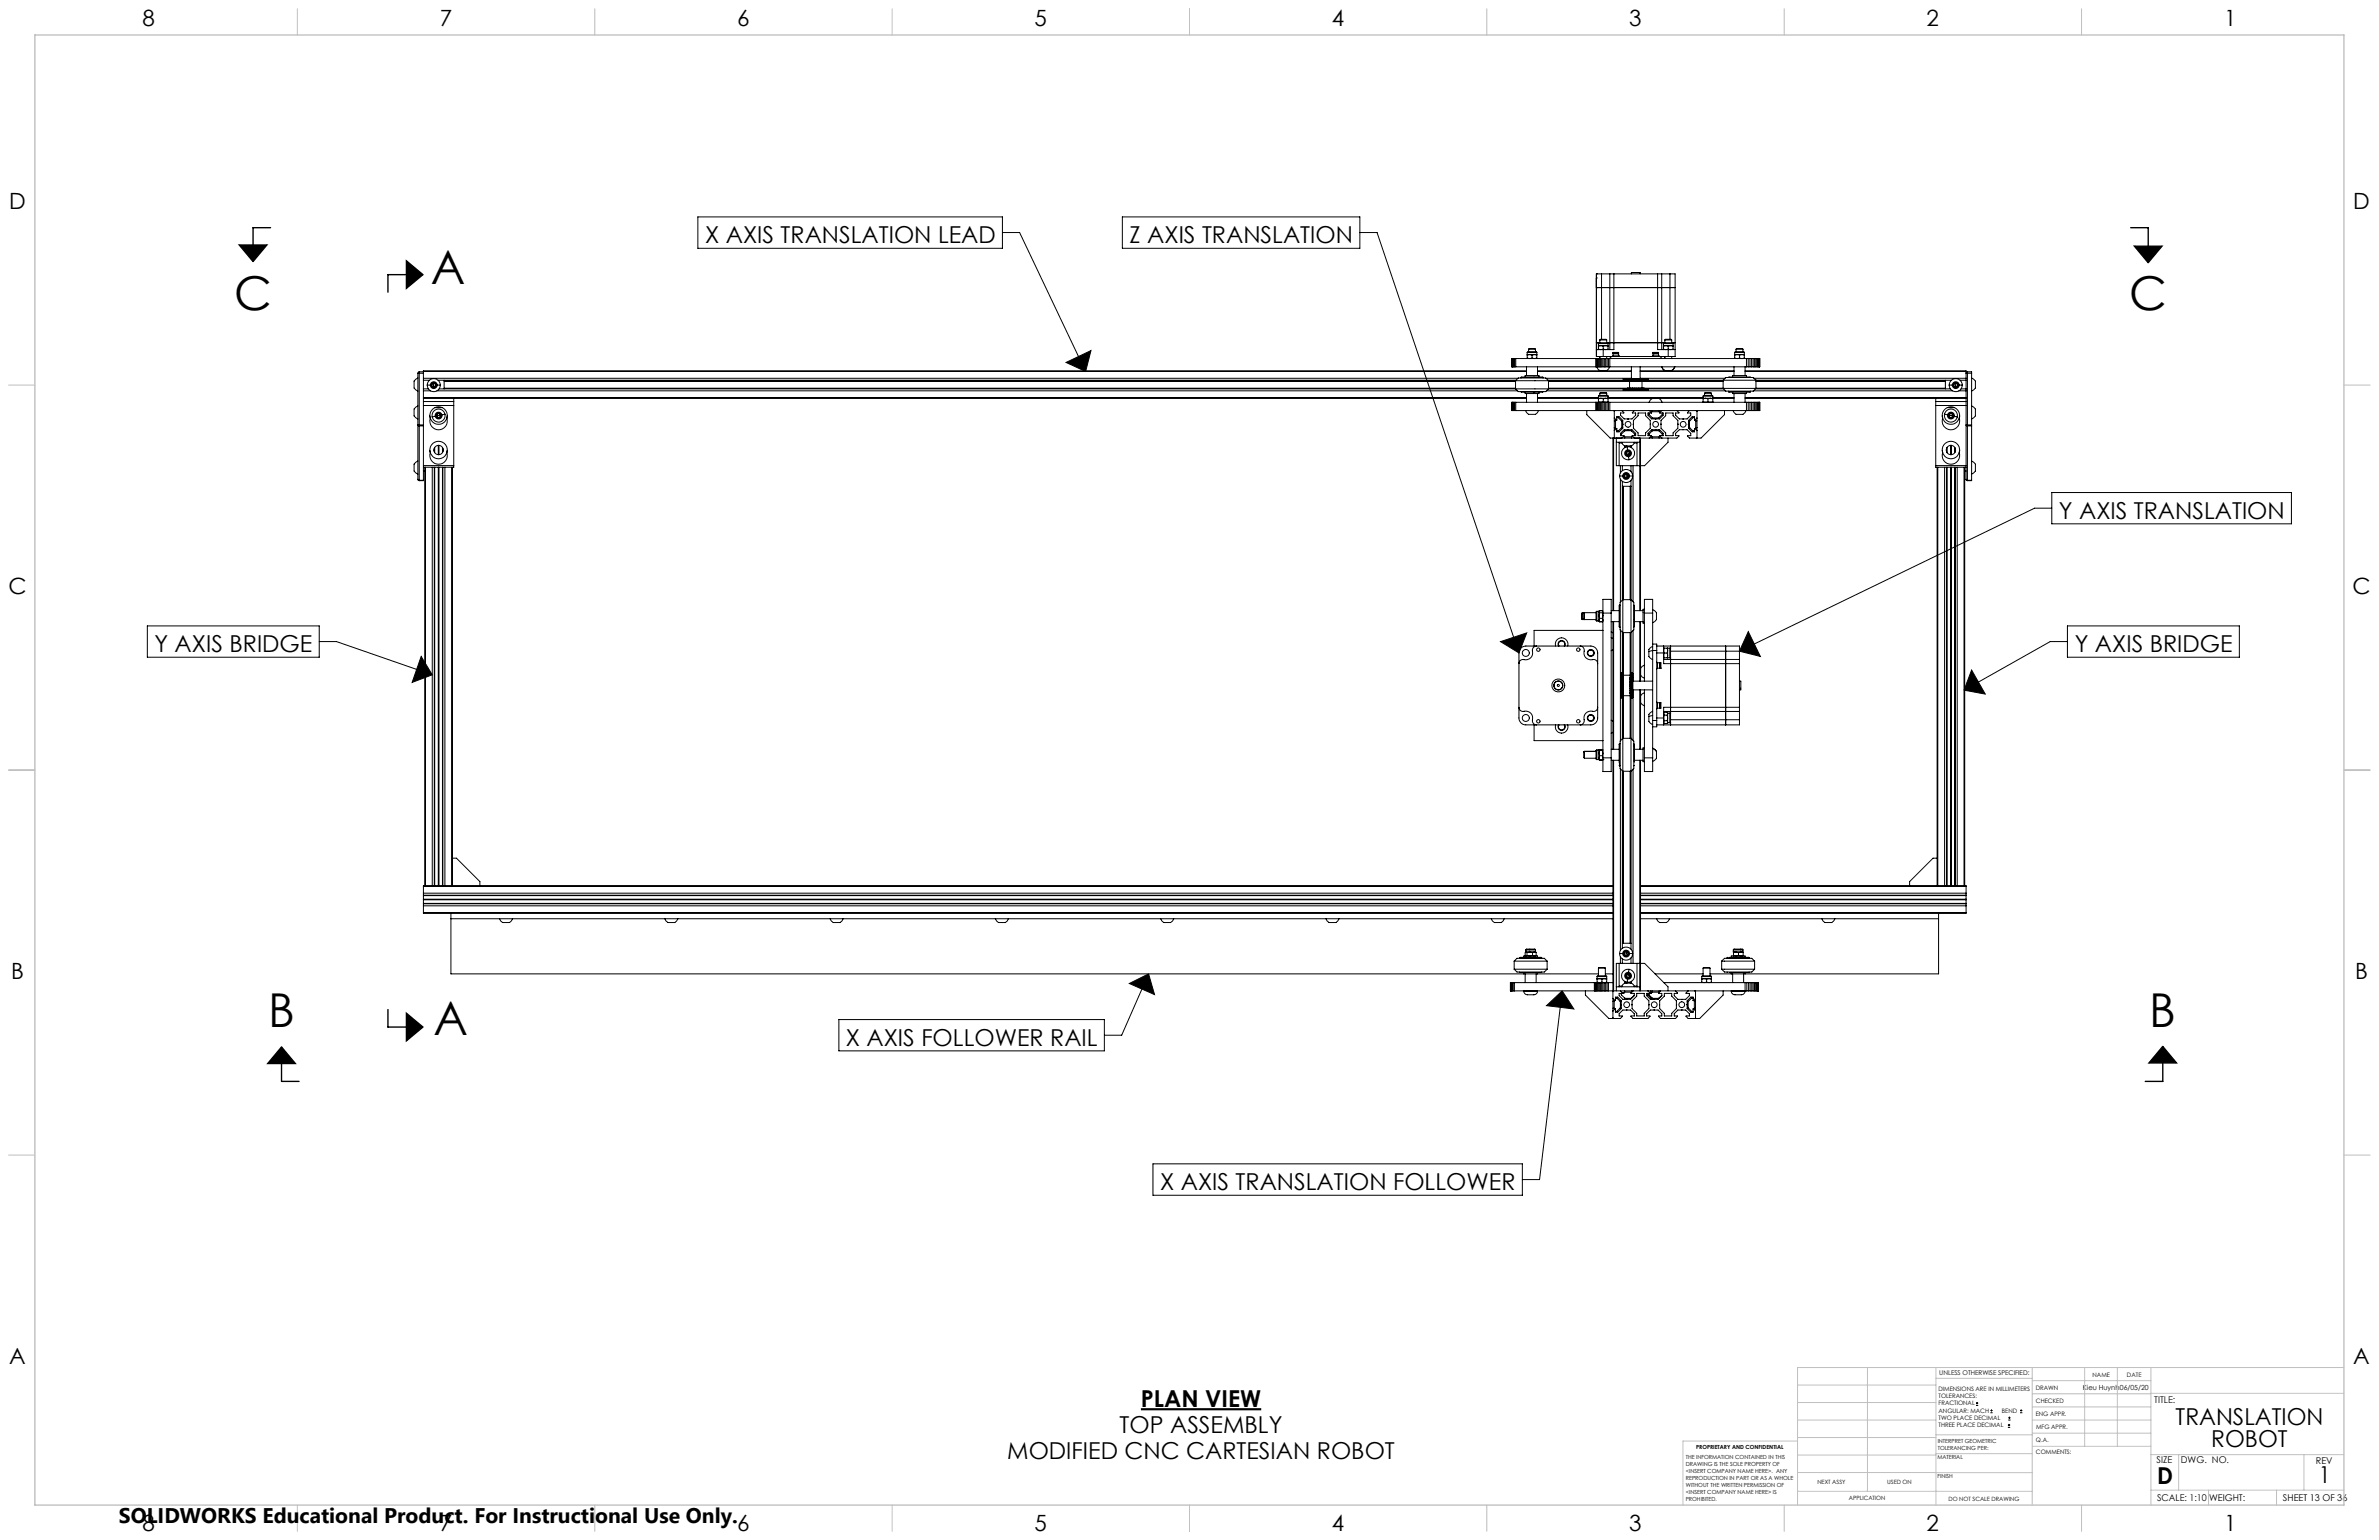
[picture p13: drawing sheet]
<svg xmlns="http://www.w3.org/2000/svg" width="864mm" height="559mm" viewBox="0 0 864 559" stroke-linecap="round" stroke-linejoin="round" font-family="sans-serif">
<defs><g id="words">
<g font-size="16.9">
<text x="156.4" y="102.9">A</text>
<text x="85" y="112.7">C</text>
<text x="773" y="112.7">C</text>
<text x="97.3" y="372.6">B</text>
<text x="157.4" y="375.7">A</text>
<text x="780.2" y="372.6">B</text>
</g>
<g font-size="8.5">
<text x="256" y="88.1">X AXIS TRANSLATION LEAD</text>
<text x="410.1" y="88.1">Z AXIS TRANSLATION</text>
<text x="747.4" y="188.2">Y AXIS TRANSLATION</text>
<text x="56" y="236.5">Y AXIS BRIDGE</text>
<text x="753.1" y="236.5">Y AXIS BRIDGE</text>
<text x="307.1" y="379.4">X AXIS FOLLOWER RAIL</text>
<text x="421.2" y="431.7">X AXIS TRANSLATION FOLLOWER</text>
<text x="414.2" y="510.4">PLAN VIEW</text>
<text x="406.4" y="519.9">TOP ASSEMBLY</text>
<text x="789.8" y="517.1">TRANSLATION</text>
<text x="802.7" y="525.2">ROBOT</text>
<text x="365.6" y="529.4">MODIFIED CNC CARTESIAN ROBOT</text>
<text x="783.1" y="538.4">D</text>
<text x="841.8" y="538.3">1</text>
</g>
<g font-size="8.1">
<text x="51.7" y="9.3">8</text>
<text x="159.7" y="9.3">7</text>
<text x="267.6" y="9.3">6</text>
<text x="375.5" y="9.3">5</text>
<text x="483.5" y="9.3">4</text>
<text x="591.4" y="9.3">3</text>
<text x="699.4" y="9.3">2</text>
<text x="807.3" y="9.3">1</text>
<text x="3.3" y="76">D</text>
<text x="854.2" y="76">D</text>
<text x="3" y="215.7">C</text>
<text x="853.9" y="215.7">C</text>
<text x="4" y="355.4">B</text>
<text x="854.9" y="355.4">B</text>
<text x="3.3" y="495.1">A</text>
<text x="854.2" y="495.1">A</text>
<text x="51.7" y="555.4">8</text>
<text x="159.7" y="555.4">7</text>
<text x="267.6" y="555.4">6</text>
<text x="375.5" y="555.4">5</text>
<text x="483.5" y="555.4">4</text>
<text x="591.4" y="555.4">3</text>
<text x="699.4" y="555.4">2</text>
<text x="807.3" y="555.4">1</text>
</g>
<text font-size="7.7" x="43.2" y="552.5">SOLIDWORKS Educational Product. For Instructional Use Only.</text>
<g font-size="3.4">
<text x="782" y="508.9">TITLE:</text>
<text x="782.9" y="531">SIZE</text>
<text x="791.7" y="531">DWG. NO.</text>
<text x="840.7" y="531.1">REV</text>
<text x="783" y="544.6">SCALE: 1:10</text>
<text x="801.9" y="544.7">WEIGHT:</text>
<text x="828.7" y="544.6">SHEET 13 OF 36</text>
</g>
<text font-size="2.5" x="756.1" y="504.2">Kieu Huynh06/05/20</text>
<text font-size="2.4" x="704" y="499.1">UNLESS OTHERWISE SPECIFIED:</text>
<g font-size="2.2">
<text x="759.6" y="499.5">NAME</text>
<text x="772.1" y="499.6">DATE</text>
<text x="703.7" y="504.7">DIMENSIONS ARE IN MILLIMETERS</text>
<text x="703.7" y="507.3">TOLERANCES:</text>
<text x="703.7" y="510">FRACTIONAL</text>
<text x="739" y="504.3">DRAWN</text>
<text x="739.1" y="509.2">CHECKED</text>
<text x="703.7" y="512.6">ANGULAR: MACH</text>
<text x="703.7" y="515.3">TWO PLACE DECIMAL</text>
<text x="726.7" y="512.6">BEND</text>
<text x="739" y="513.9">ENG APPR.</text>
<text x="703.7" y="517.9">THREE PLACE DECIMAL</text>
<text x="739.1" y="518.6">MFG APPR.</text>
<text x="739.1" y="523.3">Q.A.</text>
<text x="739.1" y="527.5">COMMENTS:</text>
</g>
<g font-size="2.1">
<text x="659.7" y="538.6">NEXT ASSY</text>
<text x="685.1" y="538.6">USED ON</text>
<text x="671.1" y="544.4">APPLICATION</text>
<text x="707.3" y="544.5">DO NOT SCALE DRAWING</text>
</g>
<g font-size="2">
<text x="615.7" y="525.8">PROPRIETARY AND CONFIDENTIAL</text>
<text x="703.4" y="523.5">INTERPRET GEOMETRIC</text>
<text x="703.4" y="526">TOLERANCING PER:</text>
<text x="612" y="529.4">THE INFORMATION CONTAINED IN THIS</text>
<text x="612" y="531.9">DRAWING IS THE SOLE PROPERTY OF</text>
<text x="703.3" y="529.6">MATERIAL</text>
<text x="612" y="534.5">&lt;INSERT COMPANY NAME HERE&gt;. ANY</text>
<text x="612" y="537">REPRODUCTION IN PART OR AS A WHOLE</text>
<text x="612" y="539.5">WITHOUT THE WRITTEN PERMISSION OF</text>
<text x="703.3" y="536.4">FINISH</text>
<text x="612" y="542">&lt;INSERT COMPANY NAME HERE&gt; IS</text>
<text x="612" y="544.6">PROHIBITED.</text>
</g>
</g></defs>
<path d="M414.2 511.3h43.6" fill="none" stroke="#000" stroke-width=".79" stroke-linecap="butt"/>
<g fill="none" stroke="#000" stroke-width=".36">
<path d="M253.3 78.7h110.6v11.4h-110.6zM407.4 78.7h86.2v11.4h-86.2zM363.9 84.4h6.2l24 50.4M493.6 84.4h6.3l51.5 152.5M579.5 99.4h1.9M579.5 99.4h.1M579.5 99.4v30M581.4 99.4h3M581.4 99.4v23.7M584.4 99.4h1.5M584.4 99.4v27.5M585.9 99.4v27.5h-3.9"/>
<path d="M585.9 99.4h15.8M592.2 99.4v-.5h3.2v.5M601.7 99.4h1.5M601.7 99.4v27.5h3.9M603.2 99.4h3M603.2 99.4v27.5M606.2 99.4h1.9v30h-2.5M606.2 99.4v23.7M579.5 104.4h28.6M579.5 100.9h.1M579.5 104.4h.1M151.7 135.4h.5"/>
<path d="M151.7 137.2a2.61 2.61 0 0 0-1.4 3.2l.6 1.1 .8 .4M151.7 135.4v38.5M152.2 134.9l-.5 .5M152.2 134.9v.5M152.2 135.4h1.5M152.2 134.9h1.5M152.2 135.4v18.8M153.7 134.8v9.5M153.7 137.3h397.4M153.7 138h2.2M153.7 134.8h400.4M155.1 139.7a2.38 2.38 0 0 1 2.4-2.3 2.38 2.38 0 0 1 2.3 2.3"/>
<path d="M155.1 139.7h1.1M155.1 139.7a2.38 2.38 0 0 0 2.4 2.4 2.38 2.38 0 0 0 2.3-2.4M156.2 139.7a1.25 1.25 0 0 1 1.3-1.2 1.25 1.25 0 0 1 1.2 1.2M156.2 139.7a1.25 1.25 0 0 0 1.3 1.3 1.25 1.25 0 0 0 1.2-1.3M156.6 139.7l.4 .8M157 139l-.4 .7M157 139h.9M157.4 139.1a.69 .69 0 0 1 .8 .7 .69 .69 0 0 1-.8 .6M157.4 139.1a.69 .69 0 0 0-.7 .7 .69 .69 0 0 0 .7 .6M157.4 139.1v1.3M157.9 139l.4 .7M158.3 139.7l-.4 .8"/>
<path d="M158.7 139.7h1.1M159 138h391.3M161.2 138v3.1M161.2 138.4h389M161.2 138.1h389M387 131.5l9-4.3-1.9 7.6zM548.8 130.1h90v3h-90zM548.9 130.1v3M549 130.1v3M549.2 130.1v3M549.5 130.1v3M549.8 130.1v3"/>
<path d="M550.2 138.1h11.9M550.2 138.1l1-.9h9.9l1 .9M550.2 138.1v3M550.2 130.1v3M552.1 137h8M552.1 137v.2M552.3 136.8l-.2 .2M552.4 136.8h7.5M553.6 136.8v-.5h5.1v.5M554.1 134.5h-400.4v.3M554.1 133.1v3.2M554.4 127.9l.3-.3h2.9l.3 .3"/>
<path d="M554.4 128.7h.9M554.4 127.9h3.5M554.4 127.9v2.2M554.4 130h1.8M554.9 126.7l.2-.2h2l.3 .2M554.9 126.7h2.5M554.9 126.7v.9M555.3 128.7h1.7M555.3 128.7l-.9 .1M555.3 128.7l.9 .1M556.2 130h1.7M556.2 128.8v1.2"/>
<path d="M557 128.7h.9M557 128.7l-.8 .1M557 128.7l.9 .1M557.4 126.7v.9M557.9 127.9v2.2M558.1 133.1v3.2M558.1 134.5h34.1M558.1 134.8h34.1M560 136.8l.1 .2M560.1 137v.2M561.2 137.3h31M561.9 138l28.9-.1v.5"/>
<path d="M562.1 138.1h28.7M562.1 138.1v3M562.1 138.4h29.4M579.3 130.1v3M579.5 124.4h1M579.5 124.4h.1M579.5 126.9h2.5M579.5 129.4h2.5M579.5 129.4h.1M579.5 126.9h.1M579.5 130.1v3M579.9 130.1v3"/>
<path d="M580.2 130.1v3M580.2 125.4h.9M580.2 124.7h3.5M580.2 124.7v2.2M580.2 126.7h1.8M580.5 124.4l-.3 .3M580.5 124.4h2.9M580.6 130.1v3M580.7 123.4l.3-.3h2l.2 .3M580.7 123.4h2.5M580.7 123.4v1M580.7 129.4v.7"/>
<path d="M581 130.1v3M581.1 125.4h1.8M581.1 125.4l-.9 .2M581.1 125.4l.9 .2M581.4 130.1v3M581.9 130.1v3M582 125.6v1.1M582 126.9v2.5M582 126.7h1.7M582 129.4h3.3M582.4 130.1v3M582.9 125.4h.8"/>
<path d="M582.9 125.4l-.9 .2M582.9 125.4l.8 .2M582.9 130.1v3M583.2 123.4v1M583.2 129.4v.7M583.4 130.1v3M583.4 124.4l.3 .3M583.4 124.4h20.7M583.7 124.7v2.2M583.9 130.1v3M584.3 129.4l.7 .7M584.4 130.1v3a2.65 2.65 0 0 1-3.3 1.4l-1.1-.6-.4-.8"/>
<path d="M585.3 129.4h2.5M585.5 128.1h.1M585.5 129.1l-.2 .3M585.5 129.1h2.1M585.5 129.1v-1.2h2.1v1.2M585.6 128.1h1.9M585.6 128.1l.2 .3h1.4l.3-.3M587.5 128.1h.1M587.6 129.1l.2 .3M587.6 129.1h.1M587.8 129.4h.1M587.8 129.4h12"/>
<path d="M589.3 137.5h9M589.3 137.9h9M589.3 137.5v.4M591 137.9v.5M591.1 137.9v.5M591.2 137.9v.5M591.4 137.9v.5M591.5 138.4h4.6M591.5 138.4v2.5M591.6 137.9v.5M591.7 137.9v.5M591.8 137.9v.5"/>
<path d="M591.9 137.9v.5M592.1 137.9v.5M592.2 133.1v4.3M592.3 137.9v.5M592.4 137.9v.5M592.6 137.9v.5M592.7 137.9v.5M592.8 137.9v.5M593 137.9v.5M593.2 137.9v.5M593.4 137.9v.5M593.5 137.9v.5"/>
<path d="M593.8 137.9v.5M594 137.9v.5M594.1 137.9v.5M594.3 137.9v.5M594.4 137.9v.5M594.5 137.9v.5M594.7 137.9v.5M594.9 137.9v.5M595 137.9v.5M595.1 137.9v.5M595.2 137.9v.5M595.4 133.1v4.3"/>
<path d="M595.4 134.5h34.1M595.4 137.3h30.8M595.4 134.8h34.1M595.4 137.9v.5M595.6 137.9v.5M595.7 137.9v.5M595.8 137.9v.5M595.9 137.9v.5M596.1 138.4v2.5M596.1 138.4h29.4M596.1 137.9v.5M596.3 137.9v.5"/>
<path d="M596.6 137.9v.5M596.7 137.9v.5M596.8 138.1h28.7M598.3 137.5v.4M599.8 129.4h2.5M600 129.1l-.2 .3M600 129.1h2.1M600 129.1v-1.2h2.1v1.2M600.7 128.1l-.7 .1 .7 .2M600.7 128.1h.5M600.7 128.1v.3M600.9 128.1l-.2 .3"/>
<path d="M601.2 128.1l.9 .1-.9 .2zM602.1 129.1h.1M602.1 129.1l.2 .3M602.3 129.4h.1M602.3 129.4h3.3M603.2 133.1a2.59 2.59 0 0 0 3.3 1.4h.3l.7-.6 .5-.8M603.3 129.4l-.7 .7M603.8 125.4h.9M603.8 124.7h3.5M603.8 124.7v2.2M603.8 126.7h1.8M604.1 124.4l-.3 .3"/>
<path d="M604.1 124.4h2.9M604.3 123.4l.3-.3h2l.2 .3M604.3 123.4h2.5M604.3 123.4v1M604.3 129.4v.7M604.7 125.4h1.8M604.7 125.4l-.9 .2M604.7 125.4l.9 .2M605.6 126.9h2.5M605.6 125.6v1.1M605.6 126.9v2.5M605.6 126.7h1.7"/>
<path d="M606.5 125.4h.8M606.5 125.4l-.9 .2M606.5 125.4l.8 .2M606.8 123.4v1M606.8 129.4v.7M607 124.4l.3 .3M607 124.4h1.1M607.3 124.7v2.2M625.5 138l1-1h9.9l1 1M625.5 138h11.9M625.5 138l-28.7-.1v.5M625.5 138v2.9"/>
<path d="M627.7 136.8l-.2 .2M627.7 136.8l7.8 .2M629 136.8v-.5h5v.5M629.5 133.1v3.2M629.7 127.9l.3-.3h2.9l.3 .3M629.7 128.7h.9M629.7 127.9h3.5M629.7 127.9v2.2M629.7 130h1.8M630.2 126.7l.2-.2h2.1l.2 .2M630.2 126.7h2.5M630.2 126.7v.9"/>
<path d="M630.6 128.7h1.8M630.6 128.7l-.9 .1M630.6 128.7l.9 .1M631.5 130h1.7M631.5 128.8v1.2M632.4 128.7h.8M632.4 128.7l-.9 .1M632.4 128.7l.8 .1M632.7 126.7v.9M633.2 127.9v2.2M633.5 134.5h80.2v.3M633.5 133.1v3.2"/>
<path d="M633.5 134.8h80.2M634 130.1v3M634.6 130.1v3M635.2 130.1v3M635.8 130.1v3M636.4 130.1v3M636.7 137.3h77M636.9 130.1v3M637.4 130.1v3M637.4 138v2.9M637.4 138.4h68.8M637.4 138h71"/>
<path d="M637.4 138.1h68.8M637.8 130.1v3M638.2 130.1v3M638.5 130.1v3M638.7 130.1v3M706.2 138v3.1M707.6 139.7a2.38 2.38 0 0 1 2.3-2.3 2.38 2.38 0 0 1 2.4 2.3M707.6 139.7h1.1M707.6 139.7a2.38 2.38 0 0 0 2.3 2.4 2.38 2.38 0 0 0 2.4-2.4M708.7 139.7a1.25 1.25 0 0 1 1.2-1.2 1.25 1.25 0 0 1 1.3 1.2M708.7 139.7a1.25 1.25 0 0 0 1.2 1.3 1.25 1.25 0 0 0 1.3-1.3M709.1 139.7l.4 .8"/>
<path d="M709.5 139l-.4 .7M709.5 139h.9M710 139.1a.69 .69 0 0 1 .7 .7 .69 .69 0 0 1-.7 .6M710 139.1a.69 .69 0 0 0-.7 .7 .69 .69 0 0 0 .7 .6M710 139.1v1.3M710.4 139l.4 .7M710.8 139.7l-.4 .8M711.2 139.7h1.1M711.6 138h2.1M713.7 134.8v9.5M714.2 134.9l-.5 .4 .5 .1M714.2 134.9v.5"/>
<path d="M714.2 134.9h1.5v.5M714.2 135.4h1.5M714.2 135.4v18.8M715.7 137.2a2.61 2.61 0 0 1 1.4 3.2l-.6 1.1-.8 .4M715.7 135.4v18.8M151.7 147.3a2.61 2.61 0 0 0-1.4 3.3l.6 1 .8 .4M152.2 154.2h-.5l.5 .4M152.2 154.2v.4M152.2 154.2h1.5M152.2 154.6h1.5M152.2 154.6v19.7M153.7 145.7v1.4"/>
<path d="M153.7 144.3v.2M153.7 144.5v1.2M153.7 147.1v21.8M153.7 145.7h11M153.7 147.1h11M153.7 141.8h2.6M153.7 141.1h1.8M153.7 144.5h400.4M153.7 144.3h400.4M156 150.9a3.2 3.2 0 0 0 3.2 3.1 3.2 3.2 0 0 0 3.1-3.1M157 140.5h.9M157.2 148.3a3.2 3.2 0 0 1 3.8-.1 3.2 3.2 0 0 1 1.2 3.6 3.2 3.2 0 0 1-3 4.2 3.2 3.2 0 0 1-3-4.2 3.2 3.2 0 0 1 1-3.5z"/>
<path d="M157.9 147.9h2.5M158 151.1l-1.1 .2M158.4 150.5l.2 .9M158.6 151.4l.8 .2M158.6 141.8h392.3M159 149.9l.8 .3M159 149.9l-.6 .6M159.4 141.1h390.8M159.8 150.2l.2 .9M159.9 150.6a.69 .69 0 0 0-.9-.5 .69 .69 0 0 0-.5 .9M159.9 150.6a.69 .69 0 0 1-.5 .9 .69 .69 0 0 1-.9-.5M159.9 150.6l-1.4 .4"/>
<path d="M160 151.1l-.6 .5M160.4 150.5a1.26 1.26 0 0 0-1.5-.9 1.26 1.26 0 0 0-.9 1.5M160.4 150.5a1.26 1.26 0 0 1-.9 1.5 1.26 1.26 0 0 1-1.5-.9M161.2 140.9h389M161.2 141h389M161.5 150.3l-1.1 .2M161.5 150.3a2.38 2.38 0 0 0-2.8-1.8 2.38 2.38 0 0 0-1.8 2.8M161.5 150.3a2.38 2.38 0 0 1-1.8 2.8 2.38 2.38 0 0 1-2.8-1.8M164.7 145.7v1.4M164.7 144.5v1.2M164.7 147.1v21.8M548.8 146h90v3h-90z"/>
<path d="M548.9 146v3M549 146v3M549.2 146v3M549.5 146v3M549.8 146v3M550.2 141.1h11.9M550.2 141.1l1 1h9.9l1-1M550.2 146v3M552.1 142.1l.2 .2M552.4 142.3h7.5M553.6 142.3v.5h5.1v-.5M553.8 149a2.65 2.65 0 0 0 3.2 1.4l1.1-.6 .4-.8"/>
<path d="M554.1 142.8v3.2M556.7 142.3h.3M558.1 144.5h23M558.1 142.8v3.2M558.1 144.3h22.1M560.1 142.1l-.1 .2M561.4 141.8h65M562.1 140.9h29.4M562.1 141.1h28.7M562.1 141h28.7M576 149v1.5l8.5 8.5h1M579.3 146v3"/>
<path d="M579.5 146v3M579.9 146v3M580.2 146v3M580.2 143.8l.2-.3h3.2l.1 .3M580.2 143.8h3.5M580.2 143.8v2.2M580.2 145.8h1.8M580.6 146v3M580.7 142.7l.3-.2h2l.2 .2M580.7 142.7h2.5M580.7 142.7v.8M581 146v3"/>
<path d="M581.1 144.5h1.8M581.1 144.5l-.9 .2M581.1 144.5l.9 .2M581.4 146v3M581.9 146v3M582 144.7v1.1M582 145.8l.9 .2M582.4 146v3M582.9 146v3M582.9 144.5h36.2M582.9 144.5l-.9 .2M582.9 144.5l.8 .2"/>
<path d="M583.2 142.7v.8M583.4 146v3M583.7 143.8v2.2M583.7 145.8l-.8 .2M583.7 144.3h34.5M583.9 146v3M584.4 146v3M585.5 159h.3M585.5 159v62.6M585.8 159v62.6M586 158.7l.2 .3M586 152.7h.5"/>
<path d="M586 155.2h.5M586 149v10M586 151.7l.9 .7M586 155.1h.5M586.2 149l-.2 .2M586.7 159v10h8.5M586.9 152.4l-.4 .1v2.9l.4 .1M586.9 151.6l.5-.1 1.3 1.3M586.9 152.4v-1.2h.8l1.4 1.3 .1 1.5-.1 1.4-1.4 1.3h-.8v-1.2M586.9 155.5l-.9 .7M588.6 152.7h.5M588.6 155.2h.5"/>
<path d="M588.6 158.1v-.5l1.2-1.3h2.4l1.2 1.3v.5M588.7 152.8h.1M588.7 155.1h.4M588.7 155.1l-1.3 1.3-.5-.1M588.7 149l.8 .9h-1.2v.8l1.3 1.3 1.4 .1 1.4-.1 1.4-1.3v-.8h-1.2l.7-.9M588.7 152.9v2.2M589.3 141.2h5.9M589.3 141.6h9M589.3 141.2v.4M589.5 158.1v.4h3l.1-.4M589.5 158.1h-1.2v-.9l1.3-1.3 1.4-.1 1.4 .1 1.4 1.3v.9h-1.2M589.5 158.1l-.8 .9"/>
<path d="M589.8 155.9v.5M589.8 158.5v.5M590.8 140.9v.3M591 140.9v.3M591.1 140.9v.3M591.2 140.9v.3M591.4 140.9v.3M591.5 140.9h4.6M591.6 140.9v.3M591.7 140.9v.3M591.8 140.9v.3M591.9 140.9v.3"/>
<path d="M592.1 140.9v.3M592.2 155.9v.5M592.2 158.5v.5M592.3 140.9v.3M592.4 140.9v.3M592.6 158.1l-.1 .1M592.6 140.9v.3M592.6 158.3l.7 .7M592.7 140.9v.3M592.8 140.9v.3M593 140.9v.3M593.2 140.9v.3"/>
<path d="M593.4 140.9v.3M593.5 140.9v.3M593.8 140.9v.3M594 140.9v.3M594.1 140.9v.3M594.3 140.9v.3M594.4 140.9v.3M594.5 140.9v.3M594.6 149.9h2.8v.9l1.7 1.7v2.9l-1.7 1.7v1h-2.8v-1l-1.7-1.7v-2.9l1.7-1.7zM594.7 140.9v.3M594.9 140.9v.3M595 140.9v.3"/>
<path d="M595.1 140.9v.3M595.2 141.2h3.1M595.2 140.9v.3M595.2 159v62.6M595.4 140.9v.3M595.5 159v62.6M595.6 140.9v.3M595.7 140.9v.3M595.8 140.9v.3M595.9 140.9v.3M596.1 140.9h29.4M596.1 140.9v.3"/>
<path d="M596.3 140.9v.3M596.6 140.9v.3M596.7 140.9v.3M596.8 140.9v.3M596.8 141.1h28.9M596.8 141h28.7M598.2 141.2h-8.9M598.2 141.2h.1M598.3 141.2v.4M598.6 146a2.59 2.59 0 0 1 3.3-1.4h.4l.6 .6 .5 .8M598.7 158.1l-.1-.5 1.2-1.3h2.4l1.3 1.3-.1 .5M598.7 149.9l-.1 .5 1.2 1.3h2.4l1.3-1.3-.1-.5"/>
<path d="M598.7 149l.7 .9M599.4 158.1l.1 .4h3l.1-.4M599.4 149.9l.2-.5h2.8l.2 .5M599.4 149.9h-1.2v.8l1.4 1.3 1.4 .1 1.4-.1 1.3-1.3v-.8h-1.1M599.4 158.1h-1.2v-.9l1.4-1.3 1.4-.1 1.4 .1 1.3 1.3v.9h-1.1M599.4 158.1l-.7 .9M599.8 149v.4M599.8 155.9v.5M599.8 158.5v.5M602.3 149v.4M602.3 155.9v.5M602.3 158.5v.5"/>
<path d="M602.6 158.1l.7 .9M603.3 149l-.7 .9M604.7 149.9h2.6v.9l1.8 1.7v2.9l-1.8 1.7v1h-2.6v-1l-1.7-1.7v-2.9l1.7-1.7zM605.5 159v1.5l-8.5 8.5h-1.5M608.7 149l.8 .9h-1.2v.8l1.3 1.3 1.4 .1 1.4-.1 1.4-1.3v-.8h-1.2l.7-.9M613 152.7h.4M613 155.2h.4M613 155.1h.3M613.3 155.1l1.3 1.3 .5-.1M613.3 152.8h.1M613.3 152.9v2.2M615.1 151.6l-.5-.1-1.3 1.3"/>
<path d="M615.1 152.4l.5 .1v2.9l-.5 .1M615.1 152.4v-1.2h-.8l-1.3 1.3-.2 1.5 .2 1.4 1.3 1.3h.8v-1.2M615.1 155.5l.9 .7M615.6 152.7h.4M615.6 155.2h.4M615.6 155.1h.4M615.8 149l.2 .2M616 158.7l-.2 .3h-2.5l-.7-.9h1.2v-.9l-1.4-1.3-1.4-.1-1.4 .1-1.3 1.3v.9h1.2l-.8 .9h-22.9M616 149v10h1.5l8.5-8.5v-1.5M616 151.7l-.9 .7M618.2 143.8l.3-.3h3.1l.2 .3M618.2 143.8h3.6"/>
<path d="M618.2 143.8v2.2M618.2 145.8h1.8M618.8 142.7l.2-.2h2l.2 .2M618.8 142.7h2.4M618.8 142.7v.8M619.1 144.5h1.8M619.1 144.5l-.9 .2M619.1 144.5l.9 .2M620 145.8h1.8M620 144.7v1.1M620.9 144.5h8.6M620.9 144.5l-.9 .2"/>
<path d="M620.9 144.5l.9 .2M621.2 142.7v.8M621.8 143.8v2.2M621.8 144.3h7.7M625.5 140.9h11.9M625.5 140.9l1 1h9.9l1-1M627.5 142.1h8M627.5 141.9v.2M629 142.3v.5h5v-.5M629.1 149a2.59 2.59 0 0 0 3.3 1.4l1-.6 .4-.8M629.5 142.8v3.2M633.5 142.8v3.2"/>
<path d="M633.5 144.5h80.2M633.5 144.3h80.2M634 146v3M634.6 146v3M635.2 146v3M635.5 141.9v.2M635.8 146v3M636.4 146v3M636.5 141.8h72.3M636.9 146v3M637.3 141.1h70.7M637.4 146v3"/>
<path d="M637.4 141h68.8M637.4 140.9h68.8M637.8 146v3M638.2 146v3M638.5 146v3M638.7 146v3M702.7 145.7v1.4M702.7 145.7h11M702.7 144.5v1.2M702.7 147.1v21.8M702.7 147.1h11M705.1 150.9a3.2 3.2 0 0 0 3.1 3.1 3.2 3.2 0 0 0 3.2-3.1"/>
<path d="M705.9 150.3l1.1 .2M705.9 150.3a2.38 2.38 0 0 1 2.8-1.8 2.38 2.38 0 0 1 1.8 2.8M705.9 150.3a2.38 2.38 0 0 0 1.8 2.8 2.38 2.38 0 0 0 2.8-1.8M706.2 148.3a3.2 3.2 0 0 1 3.8-.1 3.2 3.2 0 0 1 1.2 3.6 3.2 3.2 0 0 1-3 4.2 3.2 3.2 0 0 1-3-4.2 3.2 3.2 0 0 1 1-3.5zM707 150.5a1.26 1.26 0 0 1 1.5-.9 1.26 1.26 0 0 1 .9 1.5M707 150.5a1.26 1.26 0 0 0 .9 1.5 1.26 1.26 0 0 0 1.5-.9M707 147.9h2.5M707.4 151.1l.6 .5M707.5 150.6a.71 .71 0 0 1 .9-.5 .71 .71 0 0 1 .5 .9M707.5 150.6a.71 .71 0 0 0 .6 .9 .71 .71 0 0 0 .8-.5M707.5 150.6l1.4 .4M707.6 150.2l-.2 .9"/>
<path d="M708.4 149.9l.6 .6M708.4 149.9l-.8 .3M708.8 151.4l-.8 .2M709 150.5l-.2 .9M709.4 151.1l1.1 .2M709.5 140.5h.9M711.1 141.8h2.6M711.9 141.1h1.8M713.7 145.7v1.4M713.7 144.3v.2M713.7 144.5v1.2M713.7 147.1v21.8"/>
<path d="M714.2 154.2h-.5l.5 .4M714.2 154.2v.4M714.2 154.6v19.7M714.2 154.2h1.5M714.2 154.6h1.5M715.7 154.2v.4M715.7 147.3a2.61 2.61 0 0 1 1.4 3.3l-.6 1-.8 .4M715.7 154.6v19.7M151.7 173.9l.5 .4M151.7 173.9l.5 .5M151.7 167.3a2.61 2.61 0 0 0-1.4 3.3l.6 1 .8 .4M152.2 174.3v.1"/>
<path d="M152.2 174.3h1.5M153.7 174.3l-1.5 .1M153.7 168.9v.6M153.7 169.5v4.8M153.7 168.9h11M153.7 170.9h.5M154.2 169.5v151.9M154.4 169.5v151.9M156 163.4a3.2 3.2 0 0 0 3.2 3.1 3.2 3.2 0 0 0 3.1-3.1M156.9 169.5v151.9M157.2 160.8a3.2 3.2 0 0 1 3.8-.1 3.2 3.2 0 0 1 1.2 3.6 3.2 3.2 0 0 1-3 4.2 3.2 3.2 0 0 1-3-4.2 3.2 3.2 0 0 1 1-3.5zM157.7 162.6v1.4"/>
<path d="M157.7 169.5v151.9M157.8 162.3v1.9M157.8 169.5v151.9M159.1 161.6v3.4M159.1 169.5v151.9M159.2 161.6v3.4M159.2 169.5v151.9M159.3 161.6v3.4M159.3 169.5v151.9M160.6 162.3v1.9M160.6 169.5v151.9M160.8 162.6v1.4"/>
<path d="M160.8 169.5v151.9M161.5 169.5v151.9M164 169.5v151.9M164.2 169.5v151.9M164.7 168.9v.6h-11M586.7 160.5h8.5M587.8 160.5v8.5M587.8 160.7h1M587.9 172.7h1.1M587.9 172.7a2.36 2.36 0 0 1 2.4-2.4 2.36 2.36 0 0 1 2.4 2.4M587.9 172.7a2.36 2.36 0 0 0 2.4 2.4 2.36 2.36 0 0 0 2.4-2.4M588.2 169v2.6"/>
<path d="M588.2 173.8v44.7M588.6 160.5a2.59 2.59 0 0 0 3.3 1.4l1-.6 .5-.8M588.9 169v1.8M588.9 174.7v43.1M588.9 176.5h3.2M589 172.7a1.25 1.25 0 0 0 1.3 1.3 1.25 1.25 0 0 0 1.2-1.3M589 172.7a1.25 1.25 0 0 1 1.3-1.3 1.25 1.25 0 0 1 1.2 1.3M589.1 176.5v41.1M589.2 176.5v41.1M589.4 172.7l.5 .8M589.9 172h.8M589.9 172l-.5 .7"/>
<path d="M589.9 173.5h.8M590.1 162h1.9M590.2 164.6l.5 .7M590.2 161.9l-.5 .6M590.3 172a.71 .71 0 0 0-.7 .7 .71 .71 0 0 0 .7 .7M590.3 172a.71 .71 0 0 1 .7 .7 .71 .71 0 0 1-.7 .7M590.3 172v1.4M590.4 161.9v.1M590.5 163.8l-.3 .8M590.5 161.9v.1M590.6 161.9v.1M590.7 162.1l.1 1.1"/>
<path d="M590.7 162.1a2.38 2.38 0 0 0-2 2.7 2.38 2.38 0 0 0 2.6 2M590.7 162.1a2.38 2.38 0 0 1 2.7 2 2.38 2.38 0 0 1-2.1 2.7M590.7 172l.4 .7M590.8 163.2a1.25 1.25 0 0 0-1 1.4 1.25 1.25 0 0 0 1.4 1.1M590.8 163.2a1.25 1.25 0 0 1 1.4 1.1 1.25 1.25 0 0 1-1 1.4M590.9 163.8a.71 .71 0 0 0-.6 .8 .71 .71 0 0 0 .8 .6M590.9 163.8a.71 .71 0 0 1 .8 .6 .71 .71 0 0 1-.6 .8M590.9 163.8l.2 1.4M591.1 172.7l-.4 .8M591.2 165.7l.1 1.1M591.3 163.7l.6 .7M591.3 163.7l-.8 .1"/>
<path d="M591.5 165.1l-.8 .2M591.5 172.7h1.2M591.7 176.5v41.1M591.8 161.9l.5 .6M591.9 164.4l-.4 .7M591.9 162h.1M591.9 176.5v41.1M592.1 169v2.1M592.1 174.3v43.3M592.8 169v49.3M593.2 160.7h1.1M594.3 160.5v8.5"/>
<path d="M702.7 168.9v.6h11M702.7 168.9h11M703.2 169.5v151.9M703.4 169.5v151.9M705.1 163.4a3.2 3.2 0 0 0 3.1 3.1 3.2 3.2 0 0 0 3.2-3.1M705.9 169.5v151.9M706.2 160.8a3.2 3.2 0 0 1 3.8-.1 3.2 3.2 0 0 1 1.2 3.6 3.2 3.2 0 0 1-3 4.2 3.2 3.2 0 0 1-3-4.2 3.2 3.2 0 0 1 1-3.5zM706.6 162.6v1.4M706.6 169.5v151.9M706.8 162.3v1.9M706.8 169.5v151.9M708.1 161.6v3.4"/>
<path d="M708.1 169.5v151.9M708.2 161.6v3.4M708.2 169.5v151.9M708.3 161.6v3.4M708.3 169.5v151.9M709.6 162.3v1.9M709.6 169.5v151.9M709.8 162.6v1.4M709.8 169.5v151.9M710.5 169.5v151.9M713 169.5v151.9M713.2 170.9h.5"/>
<path d="M713.2 169.5v151.9M713.7 173.9l.5 .4M713.7 173.9l.5 .5M713.7 168.9v.6M713.7 169.5v4.4M714.2 174.3v.1M714.2 174.3h1.5M715.7 174.3l-1.5 .1M715.7 167.3a2.61 2.61 0 0 1 1.4 3.3l-.6 1-.8 .4M744.8 178.7h87v11.4h-87zM744.8 184.4h-6.2l-107.2 51.9M587.8 219.9v7.4"/>
<path d="M587.9 219.6l-.1 .2M587.9 219.6v8M587.9 219.6h.2M589.1 217.6v12M589.1 217.6l-1 1v9.9l1 1.1M589.1 217.6h3M592.1 217.6l1 1v9.9l-1 1.1M592.1 217.6v12M593.1 219.6l.2 7.7M53.5 227.1h62.4v11.4h-62.4zM115.9 232.8h6.2l34.8 12.1M152.9 238.2l4 6.7-7.3 2.7z"/>
<path d="M544.7 232.8l9.5-3.1-2.8 7.2zM552.1 235.2l1.8-.8h23.6a2.47 2.47 0 0 1 2.5 2.5v23.6a2.47 2.47 0 0 1-2.5 2.5h-23.6a2.47 2.47 0 0 1-2.5-2.5v-23.6l.2-.9zM557.7 234.4a1.73 1.73 0 0 0-1.3 2.6 2.75 2.75 0 0 1-3.8 2.3l-.9 .6-.3 .9M564.7 234.4a2.3 2.3 0 0 1 2.2-3 2.3 2.3 0 0 1 2.2 3M565.8 234.4a1.29 1.29 0 0 1 1.1-2 1.29 1.29 0 0 1 1.1 2M566 234.4a1.15 1.15 0 0 1 .1-1.5 1.15 1.15 0 0 1 1.6 0 1.15 1.15 0 0 1 .1 1.5M573.6 234.4a1.73 1.73 0 0 1 1.4 2.6 2.75 2.75 0 0 0 3.8 2.3l.8 .6 .4 .9M574.1 222.8v1.8l.3 .2M574.4 222.6v2.2M574.4 222.3v.3M574.4 222.3l-.3 .5M574.4 224.8h5"/>
<path d="M574.4 222.3h5M574.4 222.6l-.3 .2M574.4 222.6h.6M574.9 222.6l.3-.3v2.5l-.3-.2zM579.7 221.8l-.3 .3v2.9l.3 .3M579.7 221.8v3.5M579.7 221.8h.7M579.7 225.3h.7M580.4 221.8v.2M580.4 222v1.4M580.4 223.4v1.6M580.4 225v.3"/>
<path d="M580.4 225.3l.2 .3M580.4 223.4l.2 1M580.4 222l.2 .4M580.4 225l.2 .6M580.5 221.7l-.1 .1M580.5 221.7l-.1 .3M580.6 222.4h1.1v2M580.6 221.6h1.1M580.6 225.6h1.1M580.6 224.4h1.1M580.6 222.4l-.2 1M580.6 224.4l-.2 .6"/>
<path d="M581.7 224.4v1.2M581.8 225.5l-.1 .1M581.8 221.7l.1 .1M581.9 222.5v-5h3v5M581.9 222.5v52.5M581.9 225.3l-.1 .2M581.9 222.5h3M581.9 228.7h-25v5.7M584.9 221.6h2.9M584.9 225.6h2.9M584.9 222.5v52.5M584.9 229.3l.6 .3"/>
<path d="M584.9 231.4l.6 .3M585.5 225.6v46.3M585.5 235.8l-.6 .3M585.8 225.6v46.3M587.8 227.4l.1 .2M587.9 227.6h.2M588.2 228.6v40.2M588.9 229.4v14.9M589.1 229.6h3M589.1 229.5v16.2M589.2 229.6v15.4M591.7 229.6v15.4"/>
<path d="M591.9 229.6v16.1M592.1 229.6v16.1M592.8 228.8v18.4M593.3 227.4l-.2 .2M593.3 221.6h3.1M593.3 225.6h3.1M595.2 225.6v21.6M595.5 225.6v21.6M596.9 222.5v-5h3v5M596.9 221.1h-.5v5h.5M596.9 222.5h3M596.9 222.5v24.7"/>
<path d="M598.6 236.5a2.02 2.02 0 0 0 .6 2.4l.7 .4M599.9 234.6l-.6 .3a1.37 1.37 0 0 0-.7 1.6M599.9 233.7v2.3M599.9 233.7h1.5v2.3M599.9 221.2a2.65 2.65 0 0 1 1.4 3.3l-.6 1-.8 .5M599.9 236l-1.3 .5M599.9 222.5v11.2M599.9 236v25.4M599.9 236h1.5M601.4 234.4h30v1.9M601.4 236v25.4M601.4 236.9h2.5"/>
<path d="M603.9 234.4v2.5M603.9 238.7h2.2M603.9 235.2h2.2M603.9 239.3h27.5M603.9 236.9v3.9h27.5M604.1 237v1.7M604.1 235.2v1.8M604.1 237h1.1M605.2 237l.2 .8M605.2 235.2l.2 .9M605.4 236.1v1.7M605.4 237.8v.9"/>
<path d="M605.4 235.2v.9M605.4 237.8l-.2 .9M605.4 236.1l-.2 .9M606.1 235.2l.3 .3M606.1 235.2v3.5M606.4 238.4l-.3 .3M606.4 235.5v2.9M606.4 238.4v20.7M606.4 234.4v1.1M606.4 236.3h25M626.4 234.4v28.6M631.4 239.3v1.5"/>
<path d="M631.4 236.3v3M634.6 229.2l4.4 9-7.6-1.9zM750.5 227.1h62.4v11.4h-62.4zM750.5 232.8h-6.2l-31.3 17.6M551.4 256.6a1.66 1.66 0 0 0 2.5 1.4 2.76 2.76 0 0 1 2.4 3.8l.5 .9 .9 .3M580 256.6a1.66 1.66 0 0 1-2.5 1.4 2.76 2.76 0 0 0-2.4 3.8l-.5 .9-1 .3M588.5 244.2v9M588.5 244.2h.4M588.5 253.2h.4M588.9 244.2v9M588.9 244.2l.1 1.7M588.9 253.2v14.9"/>
<path d="M589 245.9l-.1 7.3M589 249.8h.2M589 247.4h.2M589 251.2h.2M589 246.1h.2M589 251.6h.2M589 245.7h.2M589 251.7h.2M589 250.3h.2M589 248.8h.2M589 248.4h.2M589 249.3h.2"/>
<path d="M589 247.8h.2M589 250.6h.2M589 247h.2M589 246.6h.2M589 251h.2M589 246.3h.2M589 251.5h.2M589 245.9h.2M589 248.6h.2M589 249.6h.2M589 248.9h.2M589 247.6h.2"/>
<path d="M589 248.3h.2M589 249.2h.2M589 248h.2M589 249.1h.2M589 248.2h.2M589 248.1h.2M589 250.5h.2M589 250h.2M589 249.9h.2M589 246.7h.2M589 247.2h.2M589 247.3h.2"/>
<path d="M589 250.8h.2M589 246.5h.2M589.1 251.8v16.1M589.2 245v7.4M589.2 252.4v15.5M589.2 245h2.5M589.2 252.4h2.5M591.7 245v7.4M591.7 249.8h.5M591.7 247.4h.5M591.7 251.2h.5M591.7 246.1h.5"/>
<path d="M591.7 251.6h.5M591.7 245.7h.5M591.7 251.7h.5M591.7 250.3h.5M591.7 252.4v15.5M591.7 248.8h.5M591.7 248.4h.5M591.7 249.3h.5M591.7 247.8h.5M591.7 250.6h.5M591.7 247h.5M591.7 246.6h.5"/>
<path d="M591.7 251h.5M591.7 246.3h.5M591.7 251.5h.5M591.7 245.9h.5M591.7 248.6h.5M591.7 249.6h.5M591.7 248.9h.5M591.7 247.6h.5M591.7 248.3h.5M591.7 249.2h.5M591.7 248h.5M591.7 249.1h.5"/>
<path d="M591.7 248.2h.5M591.7 248.1h.5M591.7 250.5h.5M591.7 250h.5M591.7 249.9h.5M591.7 246.7h.5M591.7 247.2h.5M591.7 247.3h.5M591.7 250.8h.5M591.7 246.5h.5M591.9 251.8v16.1M592.1 251.8v16.1"/>
<path d="M592.2 253.2h.1M592.3 244.2v9M592.3 244.2l-.1 9M592.3 244.2h.4M592.3 253.2h.4M592.7 244.2v1.7M592.7 244.2v1.6M592.7 245.8v7.4M592.7 245.9v7.3M592.7 253.2h.1M592.7 247.2h7.2M592.7 250.3h7.2"/>
<path d="M592.8 250.3v18.3M595.2 250.3v21.6M595.5 250.3v21.6M596.9 251.4a2.59 2.59 0 0 0-1.3 3.2v.4l.5 .7 .8 .4M596.9 241.4a2.59 2.59 0 0 0-1.3 3.2l.5 1.1 .8 .4M596.9 250.3v24.7M599.9 258.1l-.6 .3a1.37 1.37 0 0 0-.7 1.6M599.9 259.6l-1.3 .4M601.4 240.2l.3 .3M601.4 254.7l.3 .3M601.7 257l-.3 .2M601.7 242.5l-.3 .2"/>
<path d="M601.7 240.5v2M601.7 255v2M601.7 240.5h1.2v2h-1.2M601.7 255h1.2v2h-1.2M602.4 256.1h.3v.9l-.3-.2zM602.4 255.6l.3 .3M602.7 255.6l-.1-.6-.2 .6M602.7 255.6v.5M602.7 255.6h-.3M602.7 240.5v2M602.7 240.5h.1M602.7 242.5h.1"/>
<path d="M602.7 240.5l-.3 .2v1.6l.3 .2M603.9 258.2h27.5M604.1 258.5l-.2 .3M604.1 258.5v1M604.1 258.5h1.1M604.1 259.5h1.1M604.1 259.5l-.2 1M605.2 258.5l.2 .3M605.2 258.5l.2 .5M605.2 259.5l.2 1M605.4 259v1.5M605.4 258.8v.2"/>
<path d="M605.4 258.8h.7M605.4 259l-.2 .5M606.1 258.8l.3 .3M606.1 258.8v3.5M606.4 259.1v2.9M631.4 247.2h.5v3.1h-.5M631.4 256.6v1.6M631.4 258.2v3M631.4 240.8v15.8M631.4 256.6h-27.5v3.9M715.7 243.1l5 8.7-7.7-1.4zM556.9 263v5.7h25"/>
<path d="M564.7 263a2.3 2.3 0 0 0 2.2 3 2.3 2.3 0 0 0 2.2-3M565.8 263a1.3 1.3 0 0 0 1.1 2 1.3 1.3 0 0 0 1.1-2M566 263a1.15 1.15 0 0 0 .1 1.6 1.15 1.15 0 0 0 1.6 0 1.15 1.15 0 0 0 .1-1.6M574.9 272.9v2l.3 .2M574.9 272.9h.1M575.2 272.7v2.4M575.2 275.1h4.2M575.2 272.6h4.2M575.2 272.6l-.3 .3M575.2 272.6v.1M579.4 272.5v2.8l.3 .3M579.4 272.4v.1"/>
<path d="M579.7 272.1l-.3 .3M579.7 272.1v3.5M579.7 272.1h.7M579.7 275.6h.7M580.4 273.3v1.7M580.4 272.2v1.1M580.4 275v.6M580.4 272.1v.1M580.4 273.3l.2 .9M580.4 275l.2 .8M580.4 272.2l.2 .1M580.4 275.6l.2 .2"/>
<path d="M580.5 272.1h-.1M580.6 274.2h1.1M580.6 272.3l-.2 1M580.6 272.3h1.1M580.6 274.2l-.2 .8M581.7 272.3v1.9M581.7 274.2l.2 .8M581.8 275.7l-1.2 .1M581.8 272.1l-1.4 .1M581.9 275.7h.1M581.9 275v5h3v-5M581.9 275.6v.1"/>
<path d="M581.9 275h3M581.9 272.2l-.2 .1M584.9 271.9h2.9M584.9 275.9h2.9M584.9 261.3l.6 .4M585.5 275.9v93.7h-1.5l-8.5-8.5v-1.5M585.5 265.7l-.6 .4M585.8 275.9v83.7M587.8 277.7l.1 .2M587.9 276.9v.5M587.9 269.9l-.1 6.9M587.9 269.9v7"/>
<path d="M587.9 276.9v1M587.9 277.9h.2M587.9 269.9h.2M588.2 278.9v66M588.9 279.7v64.4M589.1 267.9v12M589.1 267.9l-1 1v9.9l1 1.1M589.1 267.9h3M589.1 279.9h3M589.1 279.8v62.5M589.2 279.9v62.4M591.7 279.9v62.4"/>
<path d="M591.9 279.9v62.4M592.1 267.9v12M592.1 267.9l1 1v9.9l-1 1.1M592.1 279.9v64.5M592.8 279.1v70.5M593.1 269.9l.2 6.6M593.3 277.7l-.2 .2M593.3 271.9h3.1M593.3 275.9h3.1M595.2 275.9v83.7M595.5 275.9v83.7M596.9 275v5h3v-5"/>
<path d="M596.9 271.4h-.5v5h.5M596.9 275h3M598.6 260a2.11 2.11 0 0 0 .6 2.5l.7 .4M599.9 271.5l1.4 1.1zM599.9 261.4v2.3M599.9 263.7v11.3M599.9 261.4h1.5M601.3 272.7v.9a2 2 0 0 1-1.4 2.7M601.3 272.6v.1M601.4 261.4v2.3h-1.5M601.4 260.5h2.5M603.9 260.5v2.5"/>
<path d="M603.9 262.3l.2 .2M603.9 260.5l.2 1M604.1 261.5h1.1M604.1 261.5v1M604.1 262.5h1.1M605.2 261.5l.2 .5M605.4 262v.3M605.4 260.5v1.5M605.4 262.3h.7M605.4 262.3l-.2 .2M605.4 260.5l-.2 1M605.4 262l-.2 .5"/>
<path d="M606.4 262l-.3 .3M606.4 262v1M606.4 261.2h25M631.4 261.2v1.8h-30M164.2 311.4h1.5l8.5 8.5v1.5M703.2 311.4h-1.5l-8.5 8.5v1.5M153.7 331.2v.2h431.8M153.7 321.6v9.6M153.7 324.1h431.8M153.7 324.8h431.8M153.7 328.7h431.8M153.7 327.9h431.8"/>
<path d="M153.7 325h431.8M153.7 327.8h431.8M153.7 326.3h431.8M153.7 326.4h431.8M153.7 326.5h431.8M153.7 321.6h431.8M153.7 331.2h431.8M154.2 321.4h.2M154.2 321.4h-.5v.2M154.4 321.4h9.6M163.7 333.4h421.8M163.7 331.4v22h389.5"/>
<path d="M164 321.4h.2M164.2 321.4h421.3M181.3 333.4a2.59 2.59 0 0 0 3.3 1.4h.4l.6-.6 .5-.8M241.3 333.4a2.59 2.59 0 0 0 3.3 1.4h.4l.6-.6 .5-.8M301.3 333.4a2.59 2.59 0 0 0 3.3 1.4l1-.6 .5-.8M361.3 333.4a2.65 2.65 0 0 0 3.3 1.4l1.1-.6 .4-.8M421.3 333.4a2.65 2.65 0 0 0 3.3 1.4l1.1-.6 .4-.8M481.3 333.4a2.59 2.59 0 0 0 3.3 1.4h.4l.6-.6 .5-.8M541.3 333.4a2.59 2.59 0 0 0 3.3 1.4h.4l.6-.6 .5-.8M595.5 321.4h107.7M595.5 333.4h108.2M595.5 324.1h118.2"/>
<path d="M595.5 324.8h118.2M595.5 328.7h118.2M595.5 327.9h118.2M595.5 325h118.2M595.5 327.8h118.2M595.5 326.3h118.2M595.5 326.4h118.2M595.5 326.5h118.2M595.5 321.6h118.2M595.5 331.2h118.2M601.3 333.4a2.59 2.59 0 0 0 3.3 1.4l1-.6 .5-.8M661.3 333.4a2.65 2.65 0 0 0 3.3 1.4l1.1-.6 .4-.8"/>
<path d="M703.2 321.4h.2M703.4 321.4h9.6M703.7 331.4v22h-70.2M713 321.4h.2M713.2 321.4h.5v.2M713.7 331.2v.2h-118.2M713.7 321.6v9.6M410 356.9l6.9-3.5 2.2 7.5zM416.9 353.4l-9.7 22.2h-6.3M548.5 356.6v3M548.6 356.6v3M548.9 356.6v3"/>
<path d="M549.3 356.6v3M549.7 348.8h11.9M549.7 348.8l1-1.1h9.9l1 1.1M549.7 351.7h11.9M549.7 351.7l1 1h9.9l1-1M549.7 348.8v2.9M549.7 356.6v3M551.6 352.7l7.8 .2M551.6 347.6h8M551.6 347.6v.1M551.9 347.4l-.3 .2M551.9 347.4h7.5"/>
<path d="M553.2 359.6a1.78 1.78 0 0 0 2.5 1.4h.4a1.56 1.56 0 0 0 2-1.4M553.2 353.4h4.9M553.2 347.4v-.5h4.9v.5M553.2 359.6h4.9M553.2 352.9v.5M553.2 359.6h.1M553.6 345.6l.2 1.2M553.6 353.4v3.2M553.8 346.8l.1 .1M553.9 344.7l.2-.3h3l.3 .3M553.9 345.4h.1M553.9 344.7h3.5"/>
<path d="M553.9 344.7v.7M553.9 345.4l-.1 .1M554 345.4h1.3M554 345.4l.3 .2M554 345.4l-.2 .1M554.3 346.7h2M554.3 345.6v1.1M554.3 346.7l-.3 .2M555.3 345.4h1.7M555.3 345.4l1 .2M555.3 345.4l-1 .2M556.3 346.7h1.3"/>
<path d="M556.3 345.6v1.1M557 345.4h.4M557 345.4l-.7 .2M557 345.4l.6 .2M557.4 344.7v.7M557.4 345.4l.1 .1M557.5 345.5l.1 .1M557.5 346.8l-.1 .1M557.6 345.6v1.1M557.6 353.4v3.2M557.6 346.7l-.1 .1M558.1 352.9v.5"/>
<path d="M558.1 359.6h.1M558.1 353.4h22.1M559.5 347.4l.1 .2M559.6 352.7l-.1 .2M559.6 347.6v.1M561.6 348.8v2.9M567.1 359.6l-8.2 68.4h-6.3M578.8 356.6v3M579 356.6v3M579.4 356.6v3M579.8 354.4l.1-.3h3.2l.1 .3M579.8 355.1h.8"/>
<path d="M579.8 354.4h3.4M579.8 354.4l-.1 5.2M579.8 356.4h1.7M580.1 356.6v3M580.2 351.3l.3-.2h2l.3 .2M580.2 351.3h2.6M580.2 351.3v2.8M580.5 356.6v3M580.6 355.1h1.8M580.6 355.1l-.8 .2M580.6 355.1l.9 .2M581 356.6v3"/>
<path d="M581.4 356.6v3M581.5 356.4l.9 .2M581.5 355.3v1.1M581.9 356.6v3M582.4 355.1h.8M582.4 355.1l-.9 .2M582.4 355.1l.8 .2M582.4 356.6v3M582.8 351.3v2.8M582.8 353.4h2.7M582.9 356.6v3M583.2 354.4v2.2"/>
<path d="M583.2 356.4l-.8 .2M583.4 356.6v3M583.9 356.6v3M585.5 356.6h-37.2v3h37.5M585.8 359.6l-.3 .2M586.7 358.1h8.5M587.8 349.6v8.5M587.8 357.8h1M587.9 346h1.1M587.9 346a2.36 2.36 0 0 1 2.4-2.4 2.36 2.36 0 0 1 2.4 2.4M587.9 346a2.36 2.36 0 0 0 2.4 2.4 2.36 2.36 0 0 0 2.4-2.4M588.2 347.2v2.4"/>
<path d="M588.2 359.6l.7 .9M588.6 358.1a2.59 2.59 0 0 1 3.3-1.4l1 .6 .5 .8M588.9 348v1.6M588.9 342.3h3.2M589 346a1.25 1.25 0 0 0 1.3 1.3 1.25 1.25 0 0 0 1.2-1.3M589 346a1.25 1.25 0 0 1 1.3-1.2 1.25 1.25 0 0 1 1.2 1.2M589.4 346l.5 .8M589.7 356.1l.5 .6M589.8 359.6v.4M589.9 345.3h.8M589.9 345.3l-.5 .7M589.9 346.8h.8"/>
<path d="M590.1 356.6h1.9M590.2 353.9l.3 .9M590.3 345.3a.69 .69 0 0 0-.7 .7 .69 .69 0 0 0 .7 .7M590.3 345.3a.69 .69 0 0 1 .7 .7 .69 .69 0 0 1-.7 .7M590.3 345.3v1.4M590.4 356.6v.1M590.5 354.8l.8 .1M590.5 356.6v.1M590.6 356.6v.1M590.7 353.3l-.5 .6M590.7 353.3l.8 .1M590.7 345.3l.4 .7"/>
<path d="M590.8 355.3l-.1 1.1M591.1 353.4a.7 .7 0 0 0-.8 .6 .7 .7 0 0 0 .6 .8M591.1 353.4a.7 .7 0 0 1 .6 .8 .7 .7 0 0 1-.8 .6M591.1 353.4l-.2 1.4M591.1 346l-.4 .8M591.2 352.8a1.26 1.26 0 0 0-1.4 1.1 1.26 1.26 0 0 0 1 1.4M591.2 352.8a1.26 1.26 0 0 1 1 1.4 1.26 1.26 0 0 1-1.4 1.1M591.3 351.7l-.1 1.1M591.3 351.7a2.37 2.37 0 0 0-2.7 2 2.37 2.37 0 0 0 2.1 2.7M591.3 351.7a2.37 2.37 0 0 1 2.1 2.7 2.37 2.37 0 0 1-2.7 2M591.5 353.4l.4 .8M591.5 346h1.2"/>
<path d="M591.9 354.2l-.6 .7M591.9 356.6h.1M592.1 347.6v2M592.2 359.6v.4M592.3 356.1l-.5 .6M592.8 359.6l-.7 .9h1.2v.8l-1.4 1.3h-2.8l-1.3-1.3v-.8h1.7l.1-.5h2.7M593.2 357.8h1.1M594.3 349.6v8.5M595.2 349.6h-8.5v10M595.5 349.6h1.5l8.5 8.5v1.5M598.2 359.6l.7 .9 .2-.5h3.2M599.3 359.6v.4"/>
<path d="M599.8 359.6v.4M600.8 353.4h17.4M602.3 359.6v.4M602.8 359.6l-.7 .9h1.2v.8l-1.4 1.3h-2.8l-1.4-1.3v-.8h1.7l.2-.5M604 356.6h34.3v3h-52.5M608.2 359.6l.7 .9h-1.1v.8l1.3 1.3 1.4 .1 1.4-.1 1.4-1.3v-.8h-1.2l.7-.9M615.2 359.6l.3 .2M615.5 359.6v10h1.5l8.5-8.5v-1.5M617.7 354.4l.2-.3h3.2l.1 .3M617.7 355.1h.9M617.7 354.4h3.5M617.7 354.4v2.2"/>
<path d="M617.7 356.4h1.8M618.2 351.3l.3-.2h2l.2 .2M618.2 351.3h2.5M618.2 351.3v2.8M618.6 355.1h1.8M618.6 355.1l-.9 .2M618.6 355.1l.9 .2M619.5 356.4h1.7M619.5 355.3v1.1M620.4 355.1h.8M620.4 355.1l-.9 .2M620.4 355.1l.8 .2"/>
<path d="M620.7 351.3v2.8M620.7 353.4h7.8M621.2 354.4v2.2M625 348.8h11.9M625 348.8l1-1.1h9.9l1 1.1M625 351.7h11.9M625 351.7l1 1h9.9l1-1M625 348.8v2.9M627 352.7l.2 .2M627 347.6h8M627 347.6v.1M627.2 347.4l-.2 .2"/>
<path d="M627.8 347.4h7l.2 .2M627.9 352.9h6.9M628.5 359.6a1.78 1.78 0 0 0 2.5 1.4h.4a1.6 1.6 0 0 0 2.1-1.4M628.5 347.4v-.5h5v.5M628.5 353.4h5M628.5 359.6h5M628.5 352.9v.5M628.5 359.6h.1M629 353.4v3.2M629.2 346.7h.1M629.2 344.7l.3-.3h3l.2 .3M629.2 345.4h1"/>
<path d="M629.2 345.4h.1M629.2 344.7h3.5M629.2 344.7v.7M629.2 345.4l.1 .2M629.3 346.7h1.8M629.3 345.6v1.1M630.2 345.4h1.7M630.2 345.4l-.9 .2M630.2 345.4l.9 .2M631.1 345.6v1.1M631.1 346.7h1.7M631.9 345.4l-.8 .2"/>
<path d="M631.9 345.4l.9 .2M632.7 344.7v.7h-.8M632.7 345.5l.1 .1M632.8 345.6v1.1M632.8 346.7l-.1 .2M633 353.4v3.2M633.5 352.9v.5M633.5 356.6v3M634.1 356.6v3M634.8 356.6v3M635 352.7l-.2 .2M635 347.6v.1"/>
<path d="M635.3 356.6v3M635.9 356.6v3M636.4 356.6v3M636.9 356.6v3M636.9 348.8v2.9M637.3 356.6v3M637.7 356.6v3M638 356.6v3M638.1 356.6v3M638.3 356.6v3M304.5 370h96.4v11.3h-96.4zM561.4 364.9l5.7-5.3 4.2 6.5z"/>
<path d="M585.5 362.3l.9 .7v-1.2h.8l1.3 1.3v2.9l-1.3 1.3h-.8v-1.2l-.4-.1v-2.9l.4-.1M585.5 369.3l.2 .3h2.5l.7-.9h-1.1v-.9l1.3-1.3 1.4-.1 1.4 .1 1.4 1.3v.9h-1.2l.7 .9h5.4l.7-.9h-1.2v-.9l1.4-1.3 1.4-.1 1.4 .1 1.4 1.3v.9h-1.2l.7 .9h5.4l.7-.9h-1.1v-.9l1.3-1.3 1.4-.1 1.4 .1 1.4 1.3v.9h-1.2l.7 .9h2.5l.2-.3M585.5 365.8h.5M585.5 363.3h.5M586.2 366.1l-.7 .8M586.4 366.1h.1M586.4 362.2l.5-.1 1.3 1.3v2.3l-1.3 1.3-.5-.1M588.1 365.8h.4M588.1 363.3h.4M588.6 360.5v.5l1.2 1.2M589.8 362.2v.4M592.2 362.2v.1"/>
<path d="M593.3 361.2l-1.1 1.1-2.4-.1M594.1 360.5h2.8v1l1.7 1.6v2.9l-1.7 1.7v1h-2.8v-1l-1.6-1.7v-2.9l1.6-1.6zM598.2 360.5l-.1 .5 1.2 1.3h.5M598.7 360.5l-.1 .5 1.2 1.2M599.8 362.2v.4M599.8 362.2h2.4M602.3 362.2v.1M603.3 361.2l-1.1 1M604.2 360.5h2.6v1l1.7 1.6v2.9l-1.7 1.7v1h-2.6v-1l-1.7-1.7v-2.9l1.7-1.6zM612.5 365.8h.4M612.5 363.3h.4M614.2 367h.1"/>
<path d="M614.6 362.2l-.5-.1-1.3 1.3v2.3l1.3 1.3M614.6 363l.5 .1v2.9l-.5 .1M614.6 366.1l.9 .8M614.6 366.9l-.4 .1M614.6 363v-1.2h-.8l-1.3 1.3-.1 1.5 .1 1.4 1.3 1.3h.8v-1.2M615.1 365.8h.4M615.1 363.3h.4M615.5 362.3l-.9 .7M418.5 422.3h134.1v11.4h-134.1zM717.3 510h.8M717.3 509.1h.8M717.7 508.7v.9"/>
<path d="M722.5 512.6h.8M722.5 511.8h.8M722.9 511.4v.8M728.9 517.9h.8M728.9 517.1h.8M729 515.3h.9M729 514.5h.9M729.3 516.7v.8M729.4 514v.9M733.3 512.6h.8M733.3 511.8h.8M733.7 511.4v.8"/>
<circle cx="591" cy="154" r="1.06"/>
<circle cx="601" cy="154" r="1.05"/>
<circle cx="611" cy="154" r="1.04"/>
<circle cx="159.2" cy="163.3" r="1.7"/>
<circle cx="708.2" cy="163.3" r="1.7"/>
<circle cx="553.9" cy="236.9" r="1.27"/>
<circle cx="558.4" cy="235.7" r=".61"/>
<circle cx="572.9" cy="235.7" r=".61"/>
<circle cx="577.4" cy="236.9" r="1.06"/>
<circle cx="577.5" cy="236.9" r="1.27"/>
<circle cx="565.7" cy="248.7" r="2.34"/>
<circle cx="565.7" cy="248.7" r="1.58"/>
<circle cx="565.7" cy="248.7" r=".37"/>
<circle cx="565.7" cy="248.7" r="1.63"/>
<circle cx="553.9" cy="260.5" r="1.27"/>
<circle cx="558.4" cy="261.7" r=".61"/>
<circle cx="572.9" cy="261.7" r=".61"/>
<circle cx="577.4" cy="260.5" r="1.05"/>
<circle cx="577.5" cy="260.5" r="1.27"/>
<circle cx="590.5" cy="364.6" r="1.06"/>
<circle cx="600.5" cy="364.6" r="1.05"/>
<circle cx="610.5" cy="364.6" r="1.05"/>
</g>
<path d="M86.9 88.9h10l-5 6zM98.2 82.6h-6.3v12.3M147.5 94.7l6 5-6 4.9zM153.5 99.7h-12.7v6.3M773.5 82.6h6.3v12.7M774.8 89.3h10l-5 6zM102.2 379.9l5 6h-10zM102.2 379.9v12.5h6.3M140.8 366.3v6.4h12.7M147.5 367.7l6 5-6 5zM785.1 379.7l5 6h-10zM785.1 379.7v12.7h-6.3" fill="none" stroke="#000" stroke-width=".5"/>
<g fill="none" stroke="#c0c0c0" stroke-width=".36">
<path d="M108 3.2v9.5M215.9 3.2v9.5M323.8 3.2v9.5M431.8 3.2v9.5M539.7 3.2v9.5M647.7 3.2v9.5M755.6 3.2v9.5M3.1 139.7h9.6M850.9 139.7h9.5M3.1 279.4h9.6M850.9 279.4h9.5M3.1 419.1h9.6"/>
<path d="M850.9 419.1h9.5M677.9 496.2v44.9M702.8 496.2v49.9M737.7 496.2v49.9M756.7 496.2v28.6M768.6 496.2v28.6M780.8 496.2v49.9M850.9 496.2h-198.4v49.9M652.5 515.3h50.3M652.5 508.9h50.3M652.5 502.6h50.3M702.8 500.1h34.9"/>
<path d="M737.7 510.5h43.1M737.7 505.7h43.1M737.7 501h43.1M737.7 515.3h43.1M780.8 505.6h70.1M652.5 534.3l85.2 .1M652.5 528h50.3M652.5 521.6h50.3M652.5 522.9h-41.6v23.2M702.8 527.5h35M702.8 520.6h35M737.7 520h43.1"/>
<path d="M737.8 524.8h43M780.8 527.8h70.1M790.9 527.8v12.9M836.4 527.8v12.9M108 546.1v9.6M215.9 546.1v9.6M323.8 546.1v9.6M431.8 546.1v9.6M539.7 546.1v9.6M647.7 546.1v9.6M652.5 541.1h85.2M755.6 546.1v9.6"/>
<path d="M780.8 540.7h70.1M801.7 540.7v5.4M826.4 540.7v5.4"/>
</g>
<path d="M12.7 12.7h838.2v533.4h-838.2z" fill="none" stroke="#c0c0c0" stroke-width=".5"/>
<g fill="#000">
<path d="M147.5 94.7l6 5-6 4.9zM147.5 367.7l6 5-6 5z"/>
<path d="M152.9 238.2l4 6.7-7.3 2.7zM387 131.5l9-4.3-1.9 7.6zM410 356.9l6.9-3.5 2.2 7.5zM561.4 364.9l5.7-5.3 4.2 6.5zM715.7 243.1l5 8.7-7.7-1.4zM544.7 232.8l9.5-3.1-2.8 7.2zM634.6 229.2l4.4 9-7.6-1.9z"/>
<path d="M785.1 379.7l5 6h-10zM102.2 379.9l5 6h-10zM774.8 89.3h10l-5 6zM86.9 88.9h10l-5 6z"/>
</g>
<use href="#words"/>
</svg>
